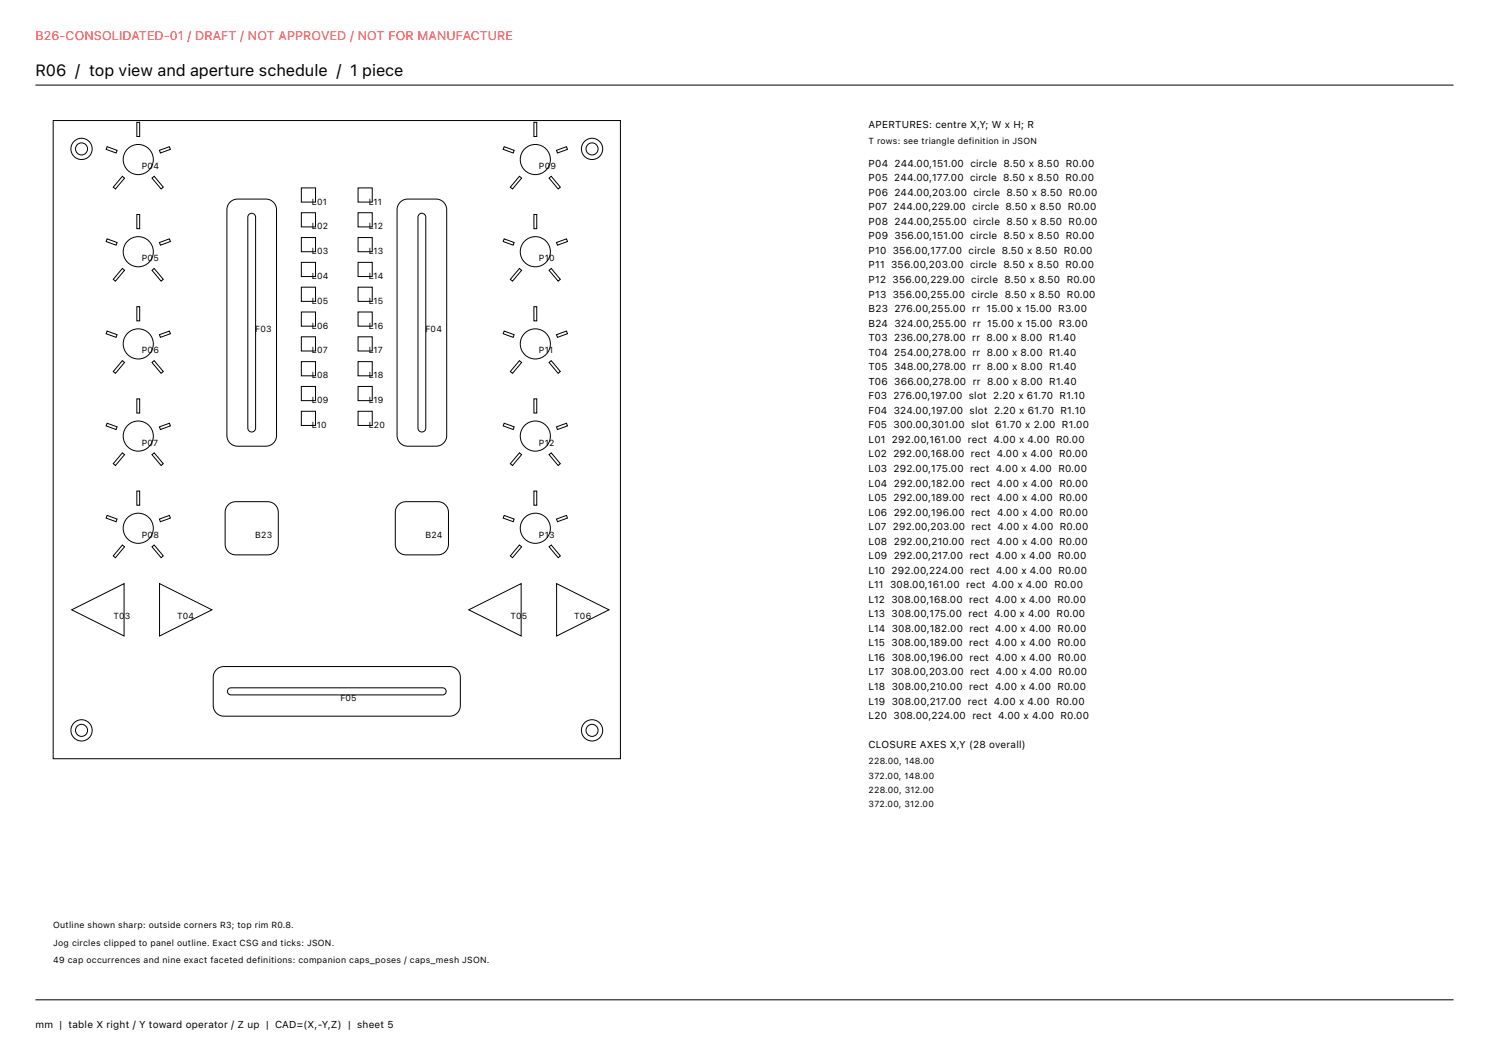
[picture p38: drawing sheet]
<svg xmlns="http://www.w3.org/2000/svg" width="420mm" height="297mm" viewBox="0 0 420 297" stroke-linecap="round" stroke-linejoin="round" font-family="sans-serif">
<defs><g id="words">
<text font-size="4.6" x="10" y="21.4">R06 / top view and aperture schedule / 1 piece</text>
<text font-size="3.5" fill="#ff383c" x="10" y="11.4">B26-CONSOLIDATED-01 / DRAFT / NOT APPROVED / NOT FOR MANUFACTURE</text>
<g font-size="2.8">
<text x="245" y="36">APERTURES: centre X,Y; W x H; R</text>
<text x="245" y="47">P04 244.00,151.00 circle 8.50 x 8.50 R0.00</text>
<text x="245" y="51.1">P05 244.00,177.00 circle 8.50 x 8.50 R0.00</text>
<text x="245" y="55.2">P06 244.00,203.00 circle 8.50 x 8.50 R0.00</text>
<text x="245" y="59.3">P07 244.00,229.00 circle 8.50 x 8.50 R0.00</text>
<text x="245" y="63.4">P08 244.00,255.00 circle 8.50 x 8.50 R0.00</text>
<text x="245" y="67.5">P09 356.00,151.00 circle 8.50 x 8.50 R0.00</text>
<text x="245" y="71.6">P10 356.00,177.00 circle 8.50 x 8.50 R0.00</text>
<text x="245" y="75.7">P11 356.00,203.00 circle 8.50 x 8.50 R0.00</text>
<text x="245" y="79.8">P12 356.00,229.00 circle 8.50 x 8.50 R0.00</text>
<text x="245" y="83.9">P13 356.00,255.00 circle 8.50 x 8.50 R0.00</text>
<text x="245" y="88">B23 276.00,255.00 rr 15.00 x 15.00 R3.00</text>
<text x="245" y="92.1">B24 324.00,255.00 rr 15.00 x 15.00 R3.00</text>
<text x="245" y="96.2">T03 236.00,278.00 rr 8.00 x 8.00 R1.40</text>
<text x="245" y="100.3">T04 254.00,278.00 rr 8.00 x 8.00 R1.40</text>
<text x="245" y="104.4">T05 348.00,278.00 rr 8.00 x 8.00 R1.40</text>
<text x="245" y="108.5">T06 366.00,278.00 rr 8.00 x 8.00 R1.40</text>
<text x="245" y="112.6">F03 276.00,197.00 slot 2.20 x 61.70 R1.10</text>
<text x="245" y="116.7">F04 324.00,197.00 slot 2.20 x 61.70 R1.10</text>
<text x="245" y="120.8">F05 300.00,301.00 slot 61.70 x 2.00 R1.00</text>
<text x="245" y="124.9">L01 292.00,161.00 rect 4.00 x 4.00 R0.00</text>
<text x="245" y="129">L02 292.00,168.00 rect 4.00 x 4.00 R0.00</text>
<text x="245" y="133.1">L03 292.00,175.00 rect 4.00 x 4.00 R0.00</text>
<text x="245" y="137.2">L04 292.00,182.00 rect 4.00 x 4.00 R0.00</text>
<text x="245" y="141.3">L05 292.00,189.00 rect 4.00 x 4.00 R0.00</text>
<text x="245" y="145.4">L06 292.00,196.00 rect 4.00 x 4.00 R0.00</text>
<text x="245" y="149.5">L07 292.00,203.00 rect 4.00 x 4.00 R0.00</text>
<text x="245" y="153.6">L08 292.00,210.00 rect 4.00 x 4.00 R0.00</text>
<text x="245" y="157.7">L09 292.00,217.00 rect 4.00 x 4.00 R0.00</text>
<text x="245" y="161.8">L10 292.00,224.00 rect 4.00 x 4.00 R0.00</text>
<text x="245" y="165.9">L11 308.00,161.00 rect 4.00 x 4.00 R0.00</text>
<text x="245" y="170">L12 308.00,168.00 rect 4.00 x 4.00 R0.00</text>
<text x="245" y="174.1">L13 308.00,175.00 rect 4.00 x 4.00 R0.00</text>
<text x="245" y="178.2">L14 308.00,182.00 rect 4.00 x 4.00 R0.00</text>
<text x="245" y="182.3">L15 308.00,189.00 rect 4.00 x 4.00 R0.00</text>
<text x="245" y="186.4">L16 308.00,196.00 rect 4.00 x 4.00 R0.00</text>
<text x="245" y="190.5">L17 308.00,203.00 rect 4.00 x 4.00 R0.00</text>
<text x="245" y="194.6">L18 308.00,210.00 rect 4.00 x 4.00 R0.00</text>
<text x="245" y="198.7">L19 308.00,217.00 rect 4.00 x 4.00 R0.00</text>
<text x="245" y="202.8">L20 308.00,224.00 rect 4.00 x 4.00 R0.00</text>
<text x="245" y="210.9">CLOSURE AXES X,Y (28 overall)</text>
<text x="10" y="290">mm | table X right / Y toward operator / Z up | CAD=(X,-Y,Z) | sheet 5</text>
</g>
<g font-size="2.5">
<text x="245" y="40.7">T rows: see triangle definition in JSON</text>
<text x="40" y="47.7">P04</text>
<text x="152" y="47.7">P09</text>
<text x="88" y="57.7">L01</text>
<text x="104" y="57.7">L11</text>
<text x="88" y="64.7">L02</text>
<text x="104" y="64.7">L12</text>
<text x="88" y="71.7">L03</text>
<text x="104" y="71.7">L13</text>
<text x="40" y="73.7">P05</text>
<text x="152" y="73.7">P10</text>
<text x="88" y="78.7">L04</text>
<text x="104" y="78.7">L14</text>
<text x="88" y="85.7">L05</text>
<text x="104" y="85.7">L15</text>
<text x="72" y="93.7">F03</text>
<text x="88" y="92.7">L06</text>
<text x="104" y="92.7">L16</text>
<text x="120" y="93.7">F04</text>
<text x="40" y="99.7">P06</text>
<text x="88" y="99.7">L07</text>
<text x="104" y="99.7">L17</text>
<text x="152" y="99.7">P11</text>
<text x="88" y="106.7">L08</text>
<text x="104" y="106.7">L18</text>
<text x="88" y="113.7">L09</text>
<text x="104" y="113.7">L19</text>
<text x="40" y="125.7">P07</text>
<text x="88" y="120.7">L10</text>
<text x="104" y="120.7">L20</text>
<text x="152" y="125.7">P12</text>
<text x="40" y="151.7">P08</text>
<text x="72" y="151.7">B23</text>
<text x="120" y="151.7">B24</text>
<text x="152" y="151.7">P13</text>
<text x="32" y="174.7">T03</text>
<text x="50" y="174.7">T04</text>
<text x="144" y="174.7">T05</text>
<text x="162" y="174.7">T06</text>
<text x="96" y="197.7">F05</text>
<text x="245" y="215.6">228.00, 148.00</text>
<text x="245" y="219.6">372.00, 148.00</text>
<text x="245" y="223.6">228.00, 312.00</text>
<text x="245" y="227.6">372.00, 312.00</text>
<text x="15" y="261.7">Outline shown sharp: outside corners R3; top rim R0.8.</text>
<text x="15" y="266.7">Jog circles clipped to panel outline. Exact CSG and ticks: JSON.</text>
<text x="15" y="271.7">49 cap occurrences and nine exact faceted definitions: companion caps_poses / caps_mesh JSON.</text>
</g>
</g></defs>
<g fill="none" stroke="#000" stroke-width=".28">
<path d="M10 24h400M15 34h160v180h-160zM38.6 34.5h.8v4h-.8zM150.6 34.5h.8v4h-.8zM30.2 41.4l2.8 1-.2 .8-2.9-1.1zM34.5 49.7l.6 .5-2.5 3.1-.7-.5zM42.9 50.2l.6-.5 2.6 3.1-.7 .5zM45 42.4l2.8-1 .3 .7-2.9 1.1zM64.7 57.3a2.99 2.99 0 0 1 2.3-1.2h8a3 3 0 0 1 3 3v63.8a3 3 0 0 1-3 3h-8a3 3 0 0 1-3-3v-63.8l.1-.6zM85 53h4v4h-4zM101 53h4v4h-4zM112.7 57.3a2.99 2.99 0 0 1 2.3-1.2h8a3 3 0 0 1 3 3v63.8a3 3 0 0 1-3 3h-8a3 3 0 0 1-3-3v-63.8l.1-.6z"/>
<path d="M142.2 41.4l2.8 1-.2 .8-2.9-1.1zM146.5 49.7l.6 .5-2.5 3.1-.7-.5zM154.9 50.2l.6-.5 2.6 3.1-.7 .5zM157 42.4l2.8-1 .3 .7-2.9 1.1zM30.2 67.4l2.8 1-.2 .8-2.9-1.1zM34.5 75.7l.6 .5-2.5 3.1-.7-.5zM38.6 60.5h.8v4h-.8zM42.9 76.2l.6-.5 2.6 3.1-.7 .5zM45 68.4l2.8-1 .3 .7-2.9 1.1zM70.1 60.6a1.1 1.1 0 0 1 1.2-.4 1.1 1.1 0 0 1 .8 1.1v59.5a1.1 1.1 0 0 1-1.1 1.1 1.1 1.1 0 0 1-1.1-1.1v-59.5zM85 60h4v4h-4zM85 67h4v4h-4z"/>
<path d="M85 74h4v4h-4zM101 60h4v4h-4zM101 67h4v4h-4zM101 74h4v4h-4zM118.4 60.4a1.1 1.1 0 0 1 1.1-.1 1.1 1.1 0 0 1 .6 1v59.5a1.1 1.1 0 0 1-1.1 1.1 1.1 1.1 0 0 1-1.1-1.1v-59.5zM142.2 67.4l2.8 1-.2 .8-2.9-1.1zM146.5 75.7l.6 .5-2.5 3.1-.7-.5zM150.6 60.5h.8v4h-.8zM154.9 76.2l.6-.5 2.6 3.1-.7 .5zM157 68.4l2.8-1 .3 .7-2.9 1.1zM30.2 93.4l2.8 1-.2 .8-2.9-1.1zM38.6 86.5h.8v4h-.8z"/>
<path d="M45 94.4l2.8-1 .3 .7-2.9 1.1zM85 81h4v4h-4zM85 88h4v4h-4zM85 95h4v4h-4zM101 81h4v4h-4zM101 88h4v4h-4zM101 95h4v4h-4zM142.2 93.4l2.8 1-.2 .8-2.9-1.1zM150.6 86.5h.8v4h-.8zM157 94.4l2.8-1 .3 .7-2.9 1.1zM30.2 119.4l2.8 1-.2 .8-2.9-1.1zM34.5 101.7l.6 .5-2.5 3.1-.7-.5z"/>
<path d="M38.6 112.5h.8v4h-.8zM42.9 102.2l.6-.5 2.6 3.1-.7 .5zM85 102h4v4h-4zM85 109h4v4h-4zM85 116h4v4h-4zM101 102h4v4h-4zM101 109h4v4h-4zM101 116h4v4h-4zM142.2 119.4l2.8 1-.2 .8-2.9-1.1zM146.5 101.7l.6 .5-2.5 3.1-.7-.5zM150.6 112.5h.8v4h-.8zM154.9 102.2l.6-.5 2.6 3.1-.7 .5z"/>
<path d="M34.5 127.7l.6 .5-2.5 3.1-.7-.5zM38.6 138.5h.8v4h-.8zM42.9 128.2l.6-.5 2.6 3.1-.7 .5zM45 120.4l2.8-1 .3 .7-2.9 1.1zM146.5 127.7l.6 .5-2.5 3.1-.7-.5zM150.6 138.5h.8v4h-.8zM154.9 128.2l.6-.5 2.6 3.1-.7 .5zM157 120.4l2.8-1 .3 .7-2.9 1.1zM30.2 145.4l2.8 1-.2 .8-2.9-1.1zM34.5 153.7l.6 .5-2.5 3.1-.7-.5zM42.9 154.2l.6-.5 2.6 3.1-.7 .5zM45 146.4l2.8-1 .3 .7-2.9 1.1z"/>
<path d="M64.6 142.2l1.2-.6 .7-.1h9a3 3 0 0 1 3 3v9a3 3 0 0 1-3 3h-9a3 3 0 0 1-3-3v-9a2.99 2.99 0 0 1 1.1-2.3zM112.6 142.2l1.2-.6 .7-.1h9a3 3 0 0 1 3 3v9a3 3 0 0 1-3 3h-9a3 3 0 0 1-3-3v-9a2.99 2.99 0 0 1 1.1-2.3zM142.2 145.4l2.8 1-.2 .8-2.9-1.1zM146.5 153.7l.6 .5-2.5 3.1-.7-.5zM154.9 154.2l.6-.5 2.6 3.1-.7 .5zM157 146.4l2.8-1 .3 .7-2.9 1.1zM20.2 172l14.8-7.4v14.8zM45 164.6l14.8 7.4-14.8 7.4zM132.2 172l14.8-7.4v14.8zM157 164.6l14.8 7.4-14.8 7.4zM61.3 188.7l1.2-.6 .7-.1h63.6a3 3 0 0 1 3 3v8a3 3 0 0 1-3 3h-63.6a3 3 0 0 1-3.1-3v-8a2.99 2.99 0 0 1 1.2-2.3zM64.4 194.3l.8-.3h59.6a1 1 0 0 1 1.1 1 1 1 0 0 1-1.1 1h-59.6a1 1 0 0 1-1-.6 1 1 0 0 1 .2-1.1z"/>
<path d="M10 282h400"/>
<circle cx="23" cy="42" r="3"/>
<circle cx="23" cy="42" r="1.7"/>
<circle cx="39" cy="45" r="4.3"/>
<circle cx="151" cy="45" r="4.3"/>
<circle cx="167" cy="42" r="3"/>
<circle cx="167" cy="42" r="1.7"/>
<circle cx="39" cy="71" r="4.3"/>
<circle cx="151" cy="71" r="4.3"/>
<circle cx="39" cy="97" r="4.3"/>
<circle cx="151" cy="97" r="4.3"/>
<circle cx="39" cy="123" r="4.3"/>
<circle cx="151" cy="123" r="4.3"/>
<circle cx="39" cy="149" r="4.3"/>
<circle cx="151" cy="149" r="4.3"/>
<circle cx="23" cy="206" r="3"/>
<circle cx="23" cy="206" r="1.7"/>
<circle cx="167" cy="206" r="3"/>
<circle cx="167" cy="206" r="1.7"/>
</g>
<use href="#words"/>
</svg>
